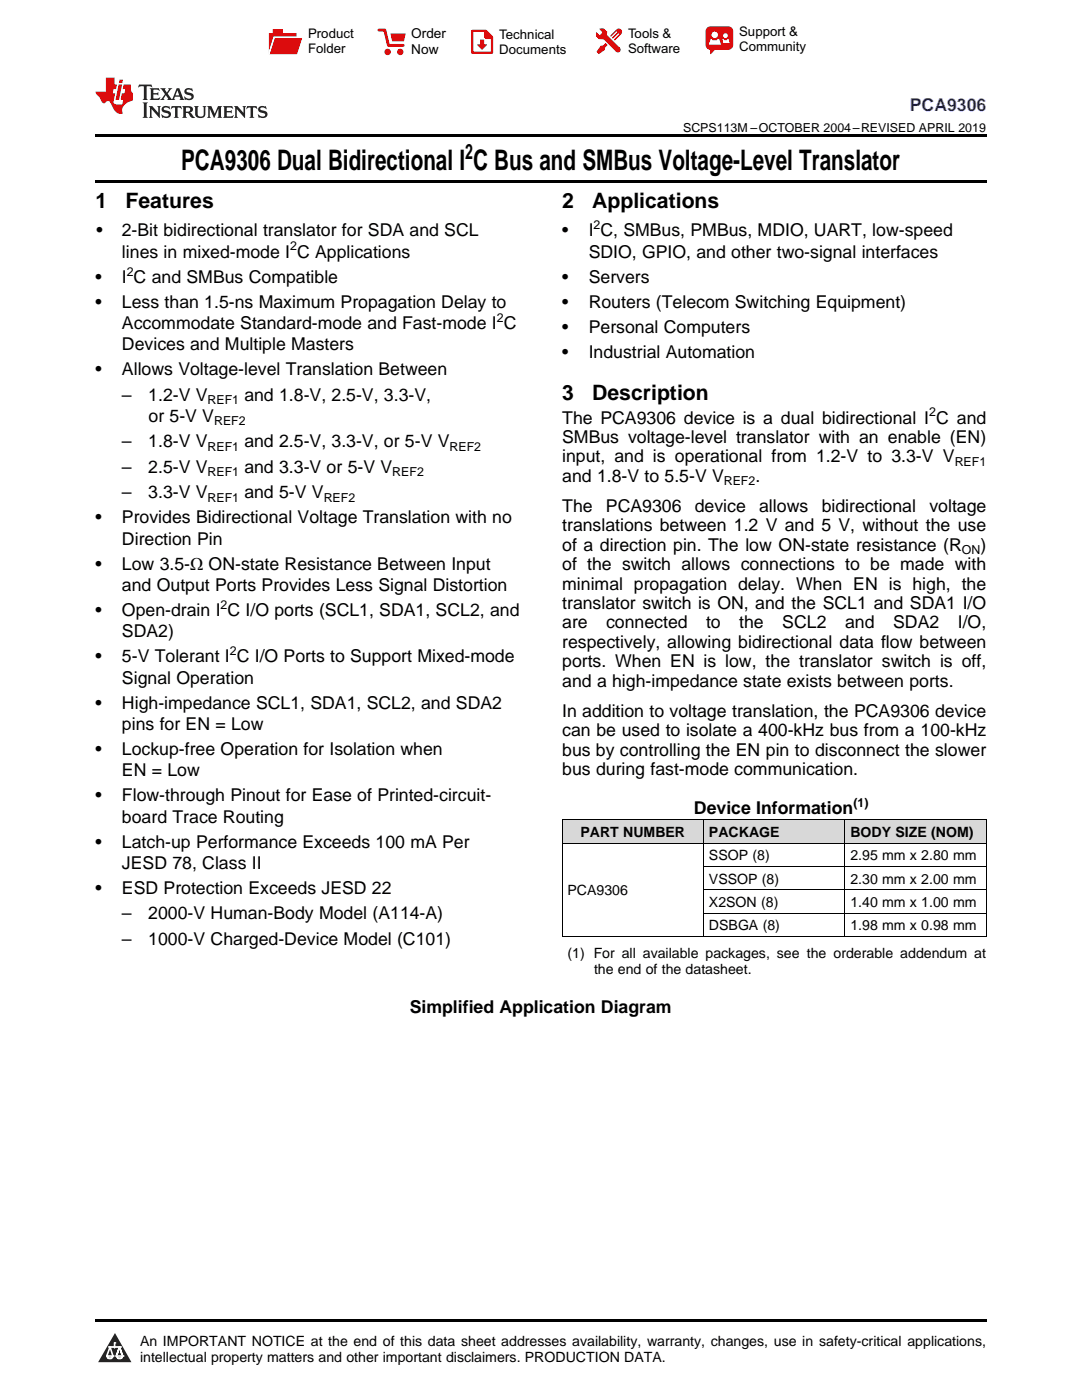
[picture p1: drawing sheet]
<svg xmlns="http://www.w3.org/2000/svg" width="216mm" height="279mm" viewBox="0 0 216 279" stroke-linecap="round" stroke-linejoin="round" font-family="sans-serif">
<defs><g id="words">
<text font-size="5.6" x="36.2" y="33.9">PCA9306 Dual Bidirectional I C Bus and SMBus Voltage-Level Translator</text>
<g font-size="4.2">
<text x="92.8" y="31.6">2</text>
<text x="19" y="41.5">1</text>
<text x="25" y="41.5">Features</text>
<text x="112.2" y="41.5">2</text>
<text x="118.2" y="41.5">Applications</text>
<text x="112.2" y="79.9">3</text>
<text x="118.2" y="79.9">Description</text>
</g>
<text font-size="3.5" fill="#00f" x="181.5" y="22.2">PCA9306</text>
<g font-size="3.5">
<text x="19.2" y="47.2">•</text>
<text x="24.3" y="47.2">2-Bit bidirectional translator for SDA and SCL</text>
<text x="112.2" y="47.2">•</text>
<text x="117.5" y="47.2">I C, SMBus, PMBus, MDIO, UART, low-speed</text>
<text x="24.3" y="51.4">lines in mixed-mode I C Applications</text>
<text x="117.5" y="51.4">SDIO, GPIO, and other two-signal interfaces</text>
<text x="19" y="56.4">•</text>
<text x="24.3" y="56.4">I C and SMBus Compatible</text>
<text x="112.2" y="56.4">•</text>
<text x="117.5" y="56.4">Servers</text>
<text x="19" y="61.4">•</text>
<text x="24.3" y="61.4">Less than 1.5-ns Maximum Propagation Delay to</text>
<text x="24.3" y="65.7">Accommodate Standard-mode and Fast-mode I C</text>
<text x="112.2" y="61.4">•</text>
<text x="117.5" y="61.4">Routers (Telecom Switching Equipment)</text>
<text x="24.3" y="69.9">Devices and Multiple Masters</text>
<text x="112.2" y="66.4">•</text>
<text x="112.2" y="71.4">•</text>
<text x="117.5" y="66.4">Personal Computers</text>
<text x="117.5" y="71.4">Industrial Automation</text>
<text x="19" y="74.9">•</text>
<text x="24.3" y="74.9">Allows Voltage-level Translation Between</text>
<text x="24.3" y="80">–</text>
<text x="29.6" y="80">1.2-V V</text>
<text x="48.8" y="80">and 1.8-V, 2.5-V, 3.3-V,</text>
<text x="24.3" y="89.3">–</text>
<text x="29.6" y="89.3">1.8-V V</text>
<text x="29.6" y="84.2">or 5-V V</text>
<text x="48.8" y="89.3">and 2.5-V, 3.3-V, or 5-V V</text>
<text x="112.2" y="84.5">The PCA9306 device is a dual bidirectional I C and</text>
<text x="112.2" y="88.4">SMBus voltage-level translator with an enable (EN)</text>
<text x="24.3" y="94.4">–</text>
<text x="29.6" y="94.4">2.5-V V</text>
<text x="48.8" y="94.4">and 3.3-V or 5-V V</text>
<text x="112.2" y="92.3">input, and is operational from 1.2-V to 3.3-V V</text>
<text x="24.3" y="99.4">–</text>
<text x="29.6" y="99.4">3.3-V V</text>
<text x="48.8" y="99.4">and 5-V V</text>
<text x="112.2" y="96.2">and 1.8-V to 5.5-V V</text>
<text x="150.7" y="96.2">.</text>
<text x="19" y="104.5">•</text>
<text x="24.3" y="104.5">Provides Bidirectional Voltage Translation with no</text>
<text x="112.2" y="102.1">The</text>
<text x="112.2" y="106">translations between 1.2 V and 5 V, without the use</text>
<text x="120.9" y="102.1">PCA9306</text>
<text x="138.6" y="102.1">device</text>
<text x="151.5" y="102.1">allows</text>
<text x="164" y="102.1">bidirectional</text>
<text x="185.5" y="102.1">voltage</text>
<text x="19" y="113.7">•</text>
<text x="24.3" y="108.7">Direction Pin</text>
<text x="24.3" y="113.7">Low 3.5-Ω ON-state Resistance Between Input</text>
<text x="112.2" y="109.9">of a direction pin. The low ON-state resistance (R</text>
<text x="112.2" y="113.8">of the switch allows connections to be made with</text>
<text x="195.6" y="109.9">)</text>
<text x="24.3" y="117.9">and Output Ports Provides Less Signal Distortion</text>
<text x="112.2" y="117.7">minimal propagation delay. When EN is high, the</text>
<text x="19" y="122.9">•</text>
<text x="24.3" y="122.9">Open-drain I C I/O ports (SCL1, SDA1, SCL2, and</text>
<text x="112.2" y="121.5">translator switch is ON, and the SCL1 and SDA1 I/O</text>
<text x="112.2" y="125.4">are</text>
<text x="120.9" y="125.4">connected</text>
<text x="140.9" y="125.4">to</text>
<text x="147.5" y="125.4">the</text>
<text x="156.1" y="125.4">SCL2</text>
<text x="168.6" y="125.4">and</text>
<text x="178.2" y="125.4">SDA2</text>
<text x="191.1" y="125.4">I/O,</text>
<text x="24.3" y="127.2">SDA2)</text>
<text x="112.2" y="129.3">respectively, allowing bidirectional data flow between</text>
<text x="19" y="132.2">•</text>
<text x="24.3" y="132.2">5-V Tolerant I C I/O Ports to Support Mixed-mode</text>
<text x="24.3" y="136.4">Signal Operation</text>
<text x="112.2" y="133.2">ports. When EN is low, the translator switch is off,</text>
<text x="112.2" y="137.1">and a high-impedance state exists between ports.</text>
<text x="19" y="141.4">•</text>
<text x="24.3" y="141.4">High-impedance SCL1, SDA1, SCL2, and SDA2</text>
<text x="112.2" y="143">In addition to voltage translation, the PCA9306 device</text>
<text x="24.3" y="145.7">pins for EN = Low</text>
<text x="112.2" y="146.9">can be used to isolate a 400-kHz bus from a 100-kHz</text>
<text x="19" y="150.7">•</text>
<text x="24.3" y="150.7">Lockup-free Operation for Isolation when</text>
<text x="24.3" y="154.9">EN = Low</text>
<text x="112.2" y="150.8">bus by controlling the EN pin to disconnect the slower</text>
<text x="112.2" y="154.7">bus during fast-mode communication.</text>
<text x="19" y="159.9">•</text>
<text x="24.3" y="159.9">Flow-through Pinout for Ease of Printed-circuit-</text>
<text x="24.3" y="164.1">board Trace Routing</text>
<text x="138.5" y="162.4">Device Information</text>
<text x="19" y="169.2">•</text>
<text x="24.3" y="169.2">Latch-up Performance Exceeds 100 mA Per</text>
<text x="24.3" y="173.4">JESD 78, Class II</text>
<text x="19" y="178.4">•</text>
<text x="24.3" y="178.4">ESD Protection Exceeds JESD 22</text>
<text x="24.3" y="183.5">–</text>
<text x="29.6" y="183.5">2000-V Human-Body Model (A114-A)</text>
<text x="24.3" y="188.6">–</text>
<text x="29.6" y="188.6">1000-V Charged-Device Model (C101)</text>
<text x="81.8" y="202.1">Simplified Application Diagram</text>
</g>
<g font-size="2.8">
<text x="115.8" y="167">PART NUMBER</text>
<text x="141.5" y="167">PACKAGE</text>
<text x="169.7" y="167">BODY SIZE (NOM)</text>
<text x="141.5" y="171.7">SSOP (8)</text>
<text x="169.7" y="171.7">2.95 mm x 2.80 mm</text>
<text x="113.2" y="178.7">PCA9306</text>
<text x="141.5" y="176.4">VSSOP (8)</text>
<text x="169.7" y="176.4">2.30 mm x 2.00 mm</text>
<text x="141.5" y="181">X2SON (8)</text>
<text x="141.5" y="185.7">DSBGA (8)</text>
<text x="169.7" y="181">1.40 mm x 1.00 mm</text>
<text x="169.7" y="185.7">1.98 mm x 0.98 mm</text>
<text x="113.2" y="191.2">(1) For all available packages, see the orderable addendum at</text>
<text x="118.5" y="194.3">the end of the datasheet.</text>
<text x="27.9" y="268.6">An IMPORTANT NOTICE at the end of this data sheet addresses availability, warranty, changes, use in safety-critical applications,</text>
<text x="27.9" y="271.8">intellectual property matters and other important disclaimers. PRODUCTION DATA.</text>
</g>
<g font-size="2.7">
<text x="82.1" y="7.7">Order</text>
<text x="82.1" y="10.7">Now</text>
</g>
<g font-size="2.6">
<text x="61.5" y="7.6">Product</text>
<text x="61.5" y="10.6">Folder</text>
<text x="99.6" y="7.8">Technical</text>
<text x="99.6" y="10.8">Documents</text>
<text x="125.3" y="7.6">Tools &amp;</text>
<text x="125.3" y="10.6">Software</text>
<text x="147.5" y="7.2">Support &amp;</text>
<text x="147.5" y="10.2">Community</text>
</g>
<g font-size="2.5">
<text x="136.3" y="26.3">SCPS113M –OCTOBER 2004–REVISED APRIL 2019</text>
<text x="118.4" y="45.8">2</text>
<text x="57.9" y="50">2</text>
<text x="25.3" y="55">2</text>
<text x="99.1" y="64.2">2</text>
<text x="41.4" y="80.7">REF1</text>
<text x="185.4" y="83.1">2</text>
<text x="41.4" y="90">REF1</text>
<text x="42.7" y="84.9">REF2</text>
<text x="89.7" y="90">REF2</text>
<text x="41.4" y="95.1">REF1</text>
<text x="78.3" y="95.1">REF2</text>
<text x="190.5" y="93">REF1</text>
<text x="41.4" y="100.2">REF1</text>
<text x="64.6" y="100.2">REF2</text>
<text x="144.4" y="96.9">REF2</text>
<text x="191.9" y="110.6">ON</text>
<text x="44" y="121.5">2</text>
<text x="45.9" y="130.8">2</text>
<text x="170.3" y="161">(1)</text>
</g>
</g></defs>
<g fill="#d8d8d8">
<path d="M112.2 163.7h28.2v4.6h-28.2z"/>
<path d="M140.4 163.7h28.2v4.6h-28.2z"/>
<path d="M168.6 163.7h28.2v4.6h-28.2z"/>
</g>
<path d="M22.9 266l3.3 5.9h-6.6z" fill="#231f20"/>
<path d="M21.3 270.6h1.2l-.3 .5h-.3a.53 .53 0 0 1-.6-.5z" fill-rule="evenodd" fill="#fff"/>
<path d="M21.3 270.6h1.2l-.3 .5h-.3a.53 .53 0 0 1-.6-.5z" fill="none" stroke="#231f20" stroke-width=".33"/>
<path d="M21.3 270.6l1.2 .1-.3 .4h-.5z" fill="none" stroke="#fff" stroke-width=".33"/>
<path d="M22.9 268.9h.1" fill="none" stroke="#fff" stroke-width=".33"/>
<path d="M22.9 268v.9z" fill="#fff"/>
<path d="M22.9 268v.9z" fill="none" stroke="#fff" stroke-width=".33"/>
<circle cx="22.9" cy="268" r=".16" fill="#fff"/>
<path d="M21.8 268.8h.1" fill="none" stroke="#fff" stroke-width=".33"/>
<path d="M21.8 268.8h2.2z" fill="#fff"/>
<path d="M21.8 268.8h2.2z" fill="none" stroke="#fff" stroke-width=".33"/>
<circle cx="24" cy="268.8" r=".16" fill="#fff"/>
<path d="M23.2 270.6h.1" fill="none" stroke="#fff" stroke-width=".33"/>
<path d="M23.8 268.8l-.6 1.8z" fill="#fff"/>
<path d="M23.8 268.8l-.6 1.8z" fill="none" stroke="#fff" stroke-width=".33"/>
<path d="M23.8 268.8l.7 1.8z" fill="#fff"/>
<path d="M23.8 268.8l.7 1.8z" fill="none" stroke="#fff" stroke-width=".33"/>
<path d="M24.4 270.6h.1" fill="none" stroke="#fff" stroke-width=".33"/>
<circle cx="21.3" cy="270.6" r=".16" fill="#fff"/>
<path d="M22 268.8l-.7 1.8z" fill="#fff"/>
<path d="M22 268.8l-.7 1.8z" fill="none" stroke="#fff" stroke-width=".33"/>
<path d="M22 268.8l.5 1.8z" fill="#fff"/>
<path d="M22 268.8l.5 1.8z" fill="none" stroke="#fff" stroke-width=".33"/>
<circle cx="22.5" cy="270.6" r=".16" fill="#fff"/>
<path d="M23.3 270.6h1.2a.63 .63 0 0 1-.6 .5 .63 .63 0 0 1-.6-.5z" fill-rule="evenodd" fill="#fff"/>
<path d="M23.3 270.6h1.2a.63 .63 0 0 1-.6 .5 .63 .63 0 0 1-.6-.5z" fill="none" stroke="#231f20" stroke-width=".33"/>
<path d="M23.3 270.6h1.2l-.4 .5h-.5z" fill="none" stroke="#fff" stroke-width=".33"/>
<path d="M23.2 270.6h.1" fill="none" stroke="#fff" stroke-width=".33"/>
<circle cx="24.5" cy="270.6" r=".16" fill="#fff"/>
<path d="M19 35.9h177.8v.5h-177.8zM19 26.8h177.8v.6h-177.8zM19 263.2h177.8v.5h-177.8z" fill="#000"/>
<path d="M112.2 168.3h84.6M112.2 163.6h84.6M112.2 163.7v23.2M140.4 163.7v23.2M140.4 177.6h56.4M140.4 172.9h56.4M168.6 163.7v23.2M196.8 163.7v23.2M112.2 186.9h84.6M140.4 182.2h56.4" fill="none" stroke="#000" stroke-width=".2"/>
<path d="M27.7 16.9l-.1 .6 .6-.3h.5v.2v2.2l-.2 .4h1l-.2-.4v-2.2v-.2h.5l.6 .3-.2-.6zM29.9 17.6l.2 .4v1.6l-.2 .4h1.9l.1-.6a1.09 1.09 0 0 1-1.3 .1v-.6h.6l.4 .2v-.7l-.2 .2h-.8v-.6l.2-.1a1.01 1.01 0 0 1 1 .3l-.1-.6zM32 17.6l.9 1.2-1 1.2h.9l-.2-.3 .5-.7 .5 .7-.3 .3h1.7l-.2-.3 .1-.4h1l.1 .4-.2 .3h1l-.3-.4-.7-2h-.5l-1 2.2-.8-1.1 .9-1.1h-.9l.2 .2-.4 .7-.4-.7 .2-.2zM35.4 18l.4 1h-.8zM37 17.7a.66 .66 0 0 0-.2 .8 .66 .66 0 0 0 .6 .4l.7 .2 .1 .2a.8 .8 0 0 1-.7 .4 .8 .8 0 0 1-.7-.5l.1 .8 .2-.2a.94 .94 0 0 0 1.1 .1 .94 .94 0 0 0 .4-.9 1.48 1.48 0 0 0-1.3-.6v-.4a1.1 1.1 0 0 1 1.2 .2l-.2-.6-.2 .1-.5-.1zM28.5 20.4l.2 .4v2.3l-.2 .4h1l-.2-.4v-2.3l.2-.4zM29.7 21.2l.2 .4v1.5l-.2 .4h.8l-.3-.4 .1-1.3 1.6 1.8v-2l.2-.4h-.7l.2 .2v1.1l-1.2-1.3zM32.5 21.3a.66 .66 0 0 0-.2 .8 .66 .66 0 0 0 .6 .4l.6 .2 .2 .2a.8 .8 0 0 1-.8 .4 .8 .8 0 0 1-.7-.5l.2 .7 .2-.1a.94 .94 0 0 0 1 .1 .94 .94 0 0 0 .5-1 1.47 1.47 0 0 0-1.3-.6l-.1-.3a1.1 1.1 0 0 1 1.3 .2l-.2-.6-.2 .1-.5-.2zM34.3 21.2l-.2 .6a.64 .64 0 0 1 .8-.3v1.6l-.2 .4h1l-.3-.4 .1-1.6a.66 .66 0 0 1 .8 .3l-.2-.6zM36.3 21.2l.3 .4v1.5l-.3 .4h1l-.2-.2v-.7h.5l.1 .1a.8 .8 0 0 0 1.2 .7l-1-1a.62 .62 0 0 0 .6-.5 .62 .62 0 0 0-.6-.7zM37.1 21.5h.1a.48 .48 0 0 1 .6 0 .48 .48 0 0 1 .1 .6l-.2 .1-.6 .1zM38.7 21.2l.2 .2a2.29 2.29 0 0 0 .4 2 1.05 1.05 0 0 0 1.7-.7v-1.3l.2-.2h-.8l.2 .4v1.1a.61 .61 0 0 1-.6 .6 .61 .61 0 0 1-.6-.6v-1.1l.3-.4zM41.3 21.2l.3 .4v1.5l-.3 .4h.8l-.2-.4v-1.4l.8 1.9 .9-1.9v1.4l-.2 .4h.9l-.2-.4v-1.5l.2-.4h-.8l-.7 1.5-.6-1.5zM44.5 21.2l.2 .4v1.5l-.2 .4h1.9l.2-.6a1.1 1.1 0 0 1-1.4 .2v-.7h.6l.4 .2v-.6l-.2 .1-.8 .1v-.6l.2-.1a1.02 1.02 0 0 1 1.1 .2l-.2-.5zM46.7 21.2l.2 .4v1.5l-.2 .4h.8l-.3-.4 .1-1.3 1.6 1.8v-2l.2-.4h-.7l.2 .2v1.1l-1.2-1.3zM49.3 21.2l-.1 .6a.64 .64 0 0 1 .8-.3v1.6l-.3 .4h1l-.2-.4v-1.6a.66 .66 0 0 1 .8 .3l-.1-.6zM51.7 21.3a.66 .66 0 0 0-.2 .7 .66 .66 0 0 0 .7 .5l.6 .2 .1 .2a.8 .8 0 0 1-.7 .4 .8 .8 0 0 1-.7-.5l.1 .7 .2-.1a.94 .94 0 0 0 1.1 .1 .94 .94 0 0 0 .4-1 1.48 1.48 0 0 0-1.2-.6l-.1-.3a1.1 1.1 0 0 1 1.2 .2l-.2-.6-.1 .1-.6-.2z" fill="#231f20"/>
<path d="M21.1 15.5v2.8h-2v.4l.9 .9a.96 .96 0 0 0 1 1 .59 .59 0 0 1 .5-.4 .59 .59 0 0 1 .5 .3l.4 .8a1.61 1.61 0 0 0 2.1 1.3 1.63 1.63 0 0 1 1.1-2.2l.9-.3v-1.5a1.6 1.6 0 0 1-.4-1.7h-1.4l-.2 .9h.5l-.2 .8h-.5l-.2 1v.3h.5l-.2 .9h-.7a.74 .74 0 0 1-1-.6l.3-1.6h-.5l.2-.8h.5l.1-.9h-.4v-1.4zM23.7 16.9l-.7 3h.8l.6-3zM23.8 15.9l-.1 .7h.7l.2-.7z" fill="#ee1d23"/>
<g fill="#d60000">
<path d="M54.4 5.8h2v.8h2.8v4.2h-5.5v-4.2h.7z" fill-rule="evenodd"/>
<path d="M54.7 7.5h5.6l-1 3.3h-5.6z" fill-rule="evenodd"/>
</g>
<path d="M54.6 7.4h5.8l-.1 .1h-5.5l-1.1 3.3z" fill-rule="evenodd" fill="#fff"/>
<path d="M54.6 7.4h5.8l-.1 .1h-5.5l-1.1 3.3z" fill="none" stroke="#fff" stroke-width=".2"/>
<path d="M75.6 6h1.2l.7 3.1h3" fill="none" stroke="#d60000" stroke-width=".56"/>
<g fill="#d60000">
<path d="M77.9 6.7h3.1l-.4 1.5h-2.3z" fill-rule="evenodd"/>
<circle cx="77.3" cy="10.4" r=".64"/>
<circle cx="79.9" cy="10.4" r=".64"/>
</g>
<path d="M94.2 6.2h2.7l1.3 1.2v3.1h-4z" fill="none" stroke="#d60000" stroke-width=".44"/>
<g fill="#d60000">
<path d="M95.8 7.9h.8v1h.6l-1 1.1-1-1v-.1h.6z" fill-rule="evenodd"/>
<path d="M96.6 6.2h.3l1.3 1.2v.4h-1.3l-.3-.4z" fill-rule="evenodd"/>
<path d="M119.6 5.7h.9l.6 .6 .1 .7 2.5 2.5-.8 .8-2.3-2.3-1.1-.2-.6-.6v-.8l.7 .6 .5-.4v-.2l-.4-.5z" fill-rule="evenodd"/>
<path d="M119.9 9.1h.4l.5-.5 .4 .4-.5 .5v.4l-1.2 .9-.5-.5z" fill-rule="evenodd"/>
<path d="M123 5.9a.67 .67 0 0 1 .9 0 .67 .67 0 0 1 0 .9z" fill-rule="evenodd"/>
<path d="M123 5.9l.9 .9-1.2 1.2h-.2l.1-.2 .9-.9 .1-.2h-.3l-.9 1h-.2v-.2l.9-1 .1-.2h-.3l-.9 1h-.2v-.2z" fill-rule="evenodd"/>
<circle cx="123.3" cy="9.9" r=".54"/>
</g>
<path d="M121.1 6.3l-.1 .7" fill="none" stroke="#d60000" stroke-width=".2"/>
<g fill="#d60000">
<path d="M141.1 5.5l.6-.2h3.6a.95 .95 0 0 1 1 .9v2.8a.95 .95 0 0 1-1 .9h-3.6a.95 .95 0 0 1-.9-.9v-2.8z" fill-rule="evenodd"/>
<path d="M141.7 9.9h.9l-.7 .9h-.2z" fill-rule="evenodd"/>
</g>
<g fill="#fff">
<path d="M144.3 8.6h1.3z"/>
<path d="M141.8 7.8h.3l.1 .2h.8l.2-.2h.3l.4 1.1h-2.5z" fill-rule="evenodd"/>
<path d="M144.2 7.8h.2l.2 .2h.4l.2-.2h.2l.2 .8h-1.3z" fill-rule="evenodd"/>
<circle cx="142.6" cy="6.9" r=".65"/>
<circle cx="144.8" cy="7.1" r=".48"/>
</g>
<use href="#words"/>
</svg>
